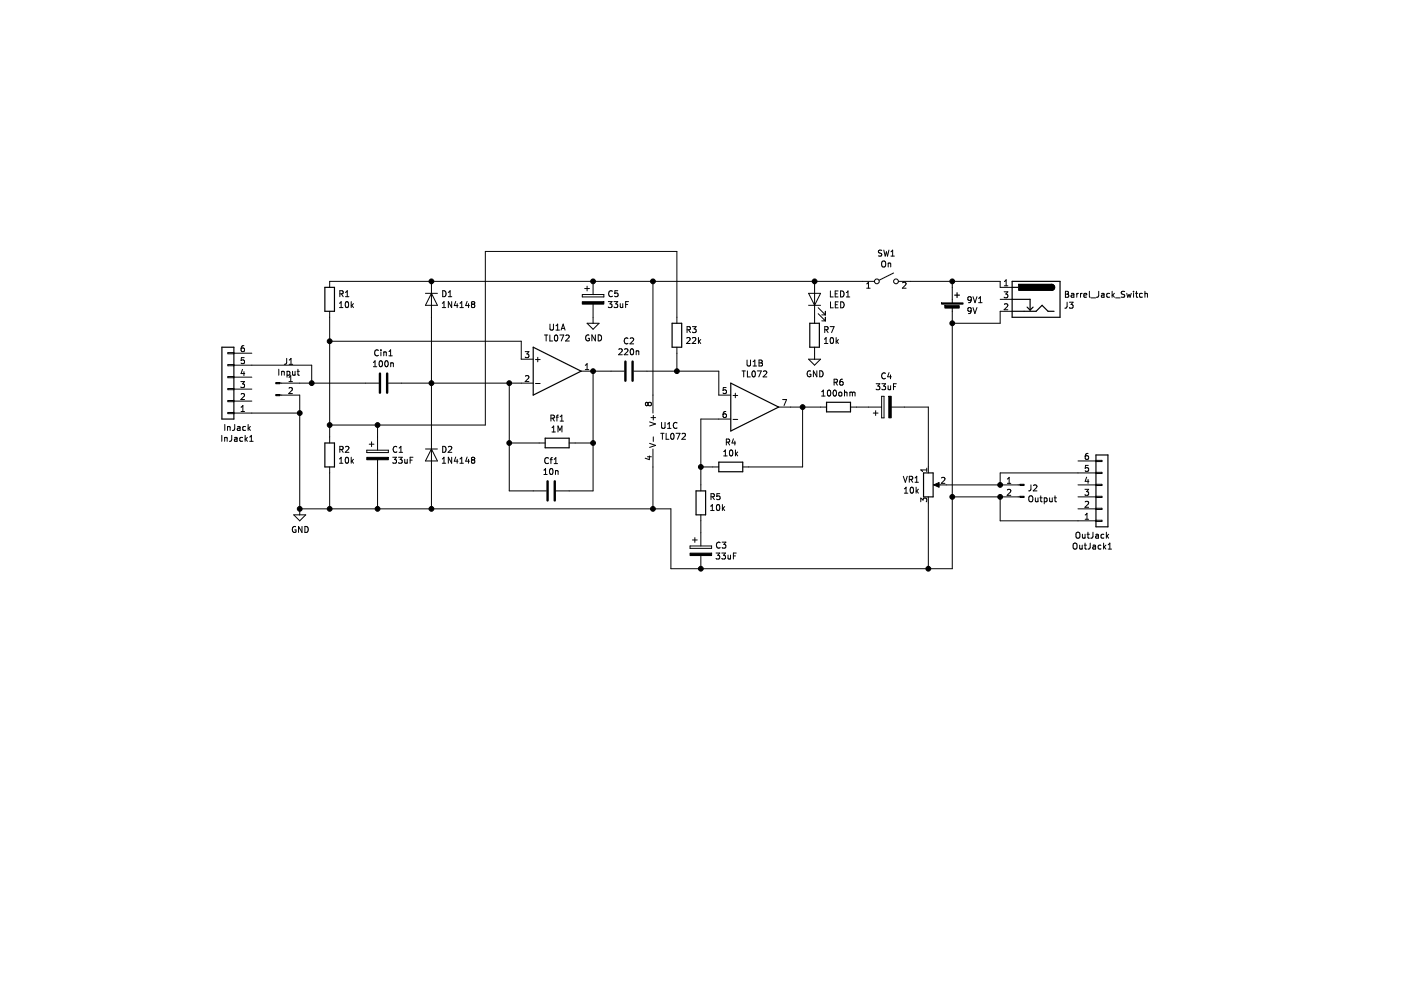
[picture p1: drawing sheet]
<svg xmlns="http://www.w3.org/2000/svg" width="297mm" height="210mm" viewBox="0 0 297 210" stroke-linecap="round" stroke-linejoin="round" font-family="sans-serif">
<path d="M.1 0h297v209.9h-297z" fill-rule="evenodd" fill="#fff" stroke="#fff" stroke-width=".21"/>
<g fill="none" stroke="#000" stroke-width=".21">
<path d="M91.5 59.7v48.2M125.7 59.7v2.7M138.4 59.7v27.9M172.7 59.7v8.8M185.4 59.7h-115.5v1.2M186.9 53.1l-.4-.1-.2 .2v.3l.5 .3 .1 .3-.2 .2-.5-.1M187 55.5l.2-.2 .4 .1a.78 .78 0 0 1-.1 1.2l-.5-.2zM187.4 53l.3 1.3 .2-.9 .3 .9 .3-1.3M188.3 55.8v.8M188.3 55.9l.5-.1 .1 .8M188.9 54.3h.7M188.9 53.4l.4-.4v1.3"/>
<path d="M189.5 57.9l-3.1 1.5M190.5 59.7h21.6v1.2h2.5M191.4 60l.4-.2 .3 .4-.8 .9h.8M201.9 59.7v4.5M212.9 59.7l.4-.4v1.3M48.3 74.8h1.3v.2h-1.3zM48.3 77.3h1.3v.3h-1.3zM48.3 79.8h1.3v.3h-1.3zM49.6 80h3.8M49.6 77.4h16.5v3.8M49.6 74.9h3.8M51.4 78.3l-.3 .9h.8"/>
<path d="M51.7 73.3h-.2a.79 .79 0 0 0-.1 1.3l.3-.1 .1-.5-.2-.2h-.2l-.3 .2M51.7 78.8v.8M51.8 75.8h-.6l-.1 .6 .5-.1 .2 .3v.3l-.2 .2-.5-.1M59.1 78.3v1.3M59.7 78.7v.9M59.7 78.8h.5l.1 .8M60.8 76v.9l-.2 .3h-.3M60.9 78.8l.3-.1 .3 .2-.2 .6h-.4M60.9 78.7v1.3M61.3 80l.3-.4v1.3M61.3 77.2h.8M61.3 76.3l.4-.3v1.2"/>
<path d="M62 78.7l.1 .8 .5-.1M62.6 78.7v.9M63 78.7h.5M63.2 78.3v1.1l.3 .2M69.9 66v27.9M69.9 72.3h40.6v3.9h2.6M72 65.2h.7M72 64.3l.3-.4v1.3M72.1 62.3l.6-.1v-.4l-.6-.2v1.3M72.4 62.3l.4 .6M73.2 62.9h.8M73.2 62l.4-.4v1.3"/>
<path d="M73.3 64.1l.2-.2a.69 .69 0 0 1 .4 .7 .69 .69 0 0 1-.4 .6l-.3-.5zM74.5 63.9v1.3M74.6 64.7l.3 .5M74.9 64.4l-.4 .5M79.2 77.8h.7M79.2 76.8l.3-.3v1.3M80.2 74.3a.56 .56 0 0 0-.7 .1 .56 .56 0 0 0 0 .7l.3 .3 .4-.1M80.5 76.6l.2-.1a.69 .69 0 0 1 .4 .6 .69 .69 0 0 1-.4 .7l-.3-.5zM80.8 74.2v.1M80.8 74.6v.8M81.4 74.6v.8M81.4 74.7h.5v.7"/>
<path d="M81.7 76.6l.2-.1a.67 .67 0 0 1 .4 .6 .67 .67 0 0 1-.4 .7l-.3-.5zM82.5 75.4h.7M82.5 74.5l.3-.3v1.2M82.8 76.9v.9M82.8 77h.5l.1 .8M90.2 62.2h2.5M91.5 62.2l1.2 2.5h-2.5zM93.8 65.2h.7M93.8 64.3l.3-.4v1.3M93.9 61.6a.64 .64 0 0 1 .7 .7 .64 .64 0 0 1-.7 .6zM95.1 62.9h.7M95.1 62l.3-.4v1.3"/>
<path d="M95.8 63.9v1.3l-.7-1.3v1.3M96.6 63.9l-.3 .9h.8M96.9 64.4v.8M97.5 65.2h.8M97.5 64.3l.4-.4v1.3M99 63.9l-.3 .9h.8M99.3 64.4v.8M100.2 64.5l-.2 .2v.3l.2 .2h.2l.3-.2-.1-.4-.2-.1M100.2 64.5l-.2-.2 .2-.4 .4 .2v.3l-.2 .1M100.2 64.5h.2M111.4 74.6h.7l-.4 .4 .4 .2v.4l-.2 .2-.5-.1M111.4 79.8l.5-.2 .2 .4-.7 .9h.7"/>
<path d="M113.5 76.2h1M114 75.8v.9M115.4 71h.7M115.8 71v1.3M116.6 71v1.3h.6M116.6 68.7v1.1l.3 .2 .3-.1 .1-.1v-1.1M117.7 71.2l.1-.2a.69 .69 0 0 1 .5 .7 .69 .69 0 0 1-.5 .6l-.3-.5zM117.9 70h.7M117.9 69.1l.3-.4v1.3M118.7 71h.8l-.5 1.3M119 70l.4-1.3 .4 1.3M119.1 69.6h.6"/>
<path d="M120 71.2l.4-.2 .3 .4-.8 .9h.8M123.2 78.7h9.1M123.5 62.4h4.5v.6h-4.5zM124 61.2h1M124.1 78.4h.7M124.1 77.5l.4-.4v1.3M124.5 60.7v1M124.5 68.5h2.5l-1.3 1.3zM124.9 71.1a.59 .59 0 0 0-.7 .6 .59 .59 0 0 0 .7 .5l.1-.5h-.3M125.7 78.7v25.4h-7.8M125.7 64.5v4M126.2 71v1.3l-.7-1.3v1.3"/>
<path d="M126.8 71a.64 .64 0 0 1 .8 .6 .64 .64 0 0 1-.8 .7zM129 63.9h.8l-.5 .5 .4 .2v.5l-.2 .1-.5-.1M129.8 61.8a.56 .56 0 0 0-.8 .5 .56 .56 0 0 0 .8 .5M130.2 63.9h.8l-.5 .5 .4 .2 .1 .4-.3 .2-.5-.1M131 61.6h-.6l-.1 .6 .5-.1 .2 .3v.3l-.2 .2-.5-.1M131.2 74.1l.5-.2 .2 .4-.7 .9h.7M131.5 64.4l.1 .8 .4-.1M132 64.4v.8M132.4 74.1l.5-.2 .2 .4-.8 .9h.8M132.6 64.6h.5M133.1 71.8a.56 .56 0 0 0-.8 .5 .56 .56 0 0 0 .8 .5M133.3 63.9h-.7v1.3"/>
<path d="M133.6 71.8l.5-.2 .2 .4-.7 .9h.7M133.8 74l.1-.1a.67 .67 0 0 1 .5 .7 .67 .67 0 0 1-.5 .6 .83 .83 0 0 1-.1-1.2zM134.4 78.7h18v5.1h2.5M134.9 74.4v.8M134.9 74.5l.5-.1v.8M143.5 68.5v-15.2h-40.6v36.8h-33M143.5 73.6v5.1M145.6 71.7l.5-.1 .2 .3-.8 .9h.8M145.7 69.9l.6-.1v-.4l-.6-.1v1.2M146 69.9l.4 .6M146.8 69.3h.8l-.4 .4 .3 .2 .1 .4-.3 .2-.5-.1M146.8 71.7l.5-.1 .2 .3-.8 .9h.8"/>
<path d="M148.1 71.6v1.2M148.2 72.3l.4 .5M148.6 72l-.5 .5M157.3 78.6h.7M157.7 78.6v1.3M158.4 76.3v1.1l.2 .2h.4l.1-.2v-1.1M158.5 78.6v1.3h.6M159.6 78.8l.1-.2a.69 .69 0 0 1 .5 .7 .69 .69 0 0 1-.5 .6l-.3-.5zM159.7 77.6h.7M159.7 76.7l.3-.4v1.3M160.6 78.6h.8l-.5 1.3M160.9 76.3h.5l.2 .3-.2 .3 .3 .3-.2 .4h-.6z"/>
<path d="M160.9 76.9h.5M161.8 78.8l.5-.2 .3 .4-.8 .9h.8M171.4 62.2h2.6l-1.3 2.5zM171.4 64.7h2.6M171.4 76.2h2.6l-1.3 1.2zM171.8 78.7a.59 .59 0 0 0-.7 .6 .59 .59 0 0 0 .7 .5l.1-.4h-.2M172.7 73.6v2.6M173.2 78.6v1.3l-.7-1.3v1.3M173.5 66.5l1.5 1.5M173.5 65.2l1.5 1.6M173.8 78.6a.64 .64 0 0 1 .7 .7 .64 .64 0 0 1-.7 .6zM174.2 68h.8"/>
<path d="M174.2 66.8h.8M174.8 72.8h.7M174.8 71.9l.3-.3v1.2M174.9 69.9l.6-.1v-.4l-.6-.1v1.2M175 66v.8M175 67.3v.7M175.2 69.9l.4 .6M176 69.3h.8l-.5 1.2M176.1 61.7v1.3h.6M176.1 64v1.3h.6M176.1 71.7l.2-.1a.69 .69 0 0 1 .4 .6 .69 .69 0 0 1-.4 .6l-.3-.5zM177.1 62.3h.4"/>
<path d="M177.1 64.6h.4M177.3 71.6v1.2M177.4 72.3l.4 .5M177.7 61.7h-.6v1.3h.6M177.7 64h-.6v1.3h.6M177.8 72l-.5 .5M178.2 61.7a.64 .64 0 0 1 .8 .6 .64 .64 0 0 1-.8 .7zM178.2 64a.64 .64 0 0 1 .8 .6 .64 .64 0 0 1-.8 .7zM179.4 63h.8M179.4 62l.4-.3v1.3M183.7 61.1h.8M183.7 60.2l.4-.4v1.3"/>
<path d="M187.7 79.2a.56 .56 0 0 0-.8 .5 .56 .56 0 0 0 .8 .5M188.5 79l-.3 .9h.8M188.8 79.5v.8M201.9 65.2v55.4h-59.7v-12.7h-78.7M205.9 65.8l-.2 .2h-.4v-.7l.4-.1 .2 .3v.7l-.2 .2-.4 .1M205.9 63.5l-.2 .2-.4-.1v-.6l.4-.1 .2 .3v.7l-.2 .2-.4 .1M206.3 62.9l.4 1.3 .4-1.3M206.3 65.2l.4 1.3 .4-1.3M207.5 64.2h.7M207.5 63.3l.4-.4v1.3M212.1 63.5h2.5M212.9 61.9h.8l-.5 .4 .4 .2 .1 .4-.3 .2-.5-.1"/>
<path d="M212.9 60.6h.8M212.9 64.5l.5-.1 .3 .4-.8 .9h.8M214.6 66h-2.5v2.5h-10.2M225.9 61.8h.4l.3 .2-.3 .4 .3 .2-.2 .4h-.5zM225.9 62.4h.4M226.2 64.1v.9l-.1 .3h-.3M226.7 64.1h.8l-.4 .5 .3 .1 .1 .4-.2 .2-.6-.1M227.2 62.2h.4l.1 .8M227.7 62.5l-.6 .2 .2 .3h.4M228.3 62.2v.8M228.7 62.2l-.4 .2M229.1 62.2v.8"/>
<path d="M229.4 62.2l-.3 .2M229.8 62.6l.6-.1v-.3h-.4l-.2 .2 .1 .6h.5M231 61.8v1.1l.1 .1M231.3 63.2h1M232.9 61.8v1.1l-.4 .1M233.6 62.2h.4l.1 .8M234.1 62.5l-.6 .2 .1 .3h.5M235.3 62.2h-.4l-.3 .2 .2 .6h.5M235.8 61.8v1.2M235.9 62.6l.4 .4M236.3 62.2l-.5 .5M236.5 63.2h1"/>
<path d="M238.5 61.8h-.5l-.3 .2 .1 .3 .6 .3v.3l-.7 .1M238.9 62.2l.2 .8 .3-.6 .2 .6 .3-.8M240.3 61.8v.1M240.3 62.2v.8M240.7 62.2h.5M240.9 61.8v1.1l.3 .1M242.2 62.2h-.4l-.2 .2 .1 .6h.5M242.7 62.3l.5-.1 .1 .8M242.7 61.8v1.2M47 92.3v1.3M47.6 92.7v.9M47.6 92.9l.5-.1 .1 .8"/>
<path d="M47.7 90v1.3M48.2 90.4v.9M48.2 90.6l.5-.1 .1 .8M48.3 82.4h1.3v.2h-1.3zM48.3 84.9h1.3v.3h-1.3zM48.3 87.5h1.3v.2h-1.3zM49.1 92.3v1.1l-.5 .2M49.6 87.6h13.9M49.6 85h3.8M49.6 82.5h3.8M49.7 92.8h.5l.1 .8M49.8 90l-.1 1.1-.4 .2"/>
<path d="M50.3 93l-.6 .3v.2h.6M50.4 90.5h.5v.8M50.9 90.7l-.6 .3 .2 .3 .4-.1M51.1 80.9h.7l-.4 .5 .4 .1v.4l-.2 .3-.5-.2M51.1 87.3h.7M51.1 86.3l.4-.3v1.3M51.1 83.6l.5-.2 .2 .4-.7 .9h.7M51.4 92.8l-.3-.1-.3 .3 .2 .5h.4M52 92.3v1.3M52 90.5l-.3-.1-.2 .3 .1 .5h.4M52.1 93.1l.4 .5M52.5 92.7l-.5 .5"/>
<path d="M52.6 90v1.3M52.7 90.8l.4 .5M52.9 93.6h.8M52.9 92.7l.4-.4v1.3M53.1 90.4l-.5 .5M59.3 83.8h4.2v25.4M59.3 81.2h21M61.3 82.3l.4-.1 .3 .3-.8 .9h.8M61.3 80.9h.7M69.9 99v8.9M72 97.3l.3-.4v1.3M72 98.2h.7"/>
<path d="M72.1 95.3l.6-.1v-.4l-.6-.2v1.3M72.4 95.3l.4 .6M73.2 94.8l.5-.2 .3 .4-.8 .9h.8M73.3 97.1l.2-.2a.69 .69 0 0 1 .4 .7 .69 .69 0 0 1-.4 .6l-.3-.5zM74.5 96.9v1.3M74.6 97.7l.3 .5M74.9 97.4l-.4 .5M77.8 95.5h4.5v.5h-4.5zM78.3 94.2h1M78.8 93.7v1M80 90.1v5.4M80 97.5v10.4"/>
<path d="M82.3 81.2h30.8M83.3 96.9h.8l-.5 .5 .4 .2v.5l-.2 .1-.5-.1M84.1 94.8a.56 .56 0 0 0-.8 .5 .56 .56 0 0 0 .8 .5M84.5 96.9h.8l-.5 .5 .4 .2 .1 .4-.3 .2-.5-.1M84.6 95.9h.8M84.6 95l.4-.4v1.3M85.8 97.4l.1 .8 .4-.1M86.3 97.4v.8M87 97.6h.4M87.6 96.9h-.6v1.3M90.2 95.2h2.5M91.5 95.2l1.2 2.5h-2.5z"/>
<path d="M93.8 98.2h.7M93.8 97.3l.3-.4v1.3M93.9 94.6a.64 .64 0 0 1 .7 .7 .64 .64 0 0 1-.7 .6zM95.1 94.8l.4-.2 .3 .4-.8 .9h.8M95.8 96.9v1.3l-.7-1.3v1.3M96.6 96.9l-.3 .9h.8M96.9 97.4v.8M97.5 98.2h.8M97.5 97.3l.4-.4v1.3M99 96.9l-.3 .9h.8M99.3 97.4v.8M100.2 97.5l-.2 .2v.3l.2 .2h.2l.3-.2-.1-.4-.2-.1"/>
<path d="M100.2 97.5l-.2-.2 .2-.4 .4 .2v.3l-.2 .1M100.2 97.5h.2M108 93.9h7.6M108 81.2v22.9h7.8M113.5 81.3h1M115.3 99.7l.4-.4v1.3M116.3 97.2a.58 .58 0 0 0-.8 .5 .58 .58 0 0 0 .7 .5h.1M116.6 97.5h.5M116.6 99.5l.2-.2a.67 .67 0 0 1 .5 .7 .67 .67 0 0 1-.5 .6l-.3-.5zM116.8 88.7l.7-.1v-.5l-.7-.1v1.3M117 91.6h.7M117 90.7l.4-.4v1.3"/>
<path d="M117.1 88.7l.4 .6M117.1 97l-.3 .2v1.1M117.5 98.3h.7M117.5 97.4l.3-.4v1.3M117.8 99.9l.5-.1v.8M117.8 99.8v.8M117.9 88.4h.5M118.3 91.6v-1.3l.4 .9 .4-.9v1.3M118.4 88l-.3 .2v1.1M118.8 89.3h.7M118.8 88.4l.3-.4v1.3M120.7 93.9h5"/>
<path d="M137.3 96.8h.8M137.4 85.5l-.3-.2-.3 .2v.3l.3 .2 .3-.2M137.4 85.5l.2-.2h.3l.2 .2v.4l-.2 .1h-.3l-.2-.2M137.4 85.5v.3M137.7 96.7v.8l-.9-.3M137.7 94l1.3 .4-1.3 .5M137.7 89.5l1.3 .4-1.3 .4M138 88.5h1M138.4 95.2v12.7M138.5 88.1v1M138.5 92.6v1M140.1 91.9h.7"/>
<path d="M140.3 89.6v1l.2 .2h.4l.1-.2v-1M140.4 91.9v1.2M141.2 91.9v1.2h.6M141.5 90.8h.8M141.5 89.9l.4-.3v1.2M142.3 92l.2-.1a.69 .69 0 0 1 .4 .6 .69 .69 0 0 1-.4 .6l-.3-.4zM143.3 91.9h.9l-.6 1.2M143.5 89.7a.56 .56 0 0 0-.8 .5 .56 .56 0 0 0 .8 .5M144.6 92l.5-.1 .2 .3-.7 .9h.7M148.6 99h3.8M153.4 95.8l.4-.4v1.3M153.4 96.7h.8"/>
<path d="M153.9 87.3h-.2a.79 .79 0 0 0-.2 1.2h.4l.1-.5-.2-.3h-.3l-.2 .3M153.9 82.2h-.5l-.1 .6 .5-.1 .2 .2v.3l-.2 .2-.5-.1M154 93.7l.7-.1v-.4l-.7-.1v1.3M154.3 93.7l.4 .7M154.8 95.5l.2-.1a.69 .69 0 0 1 .4 .6 .69 .69 0 0 1-.4 .7l-.3-.5zM154.9 88.8h-6.3v15.3M155.4 83.8h1M155.4 88.9h1M155.5 93l-.3 .9h.8M155.8 93.5v.9M155.9 83.4v.9M155.9 95.4v1.3"/>
<path d="M156.1 96.2l.3 .5M156.4 95.8l-.5 .5M165.1 86.3h10.1M165.9 84.7h.9l-.6 1.3M170.2 86.3v12.7h-12.7M174.2 84h.7M174.2 83.1l.4-.4v1.3M175.5 82.8l.2-.1a.69 .69 0 0 1 .5 .6 .69 .69 0 0 1-.5 .7l-.3-.5zM176.8 82.8l.1-.1a.67 .67 0 0 1 .5 .6 .67 .67 0 0 1-.5 .7 .83 .83 0 0 1-.1-1.2zM176.8 81.1l.7-.1v-.5l-.7-.1v1.3M177.1 81.1l.5 .6M177.9 83.3l.2-.2 .3 .2v.6l-.5-.1z"/>
<path d="M178.6 80.4h-.2a.79 .79 0 0 0-.1 1.3l.3-.1 .2-.5-.3-.2h-.2l-.3 .2M179.1 83.3l.4-.1 .1 .8M179.1 82.7v1.3M180.2 83.3l.4-.2 .1 .2M180.2 83.1v.9M180.3 86.3h6.6M180.7 83.3l.2-.2 .3 .1 .1 .8M180.7 83.3v.7M185.1 87.6h1.1M185.7 87.1v1M185.8 81.4h.7l-.4 .4 .4 .2v.5l-.2 .1-.5-.1M186.9 84h.5v4.6h-.5z"/>
<path d="M187 81.4h.8l-.5 .4 .4 .2 .1 .4-.3 .2-.5-.1M188.3 81.8v.8l.5-.1M188.8 81.8v.8M189 86.3h7.8v14M189.4 82h.5M190 81.4h-.6v1.2M196.5 99.3v.7M196.5 99.6h-1.3l.4 .4M228.6 97.7h3.8M230.7 96.1h-.2a.79 .79 0 0 0-.2 1.3h.4l.1-.5-.2-.3h-.3l-.2 .3M230.7 98.7h-.5l-.1 .6 .5-.1 .2 .2v.3l-.2 .2-.5-.1M232.4 97.6h1.2v.3h-1.2z"/>
<path d="M62.3 109.2h2.5l-1.3 1.2zM62.7 111.7a.59 .59 0 0 0-.7 .6 .59 .59 0 0 0 .7 .5l.1-.4h-.3M64 111.6v1.3l-.7-1.3v1.3M64.6 111.6a.64 .64 0 0 1 .8 .7 .64 .64 0 0 1-.8 .6zM115.3 100.6h.7M146.3 115.8h4.6v.5h-4.6zM146.8 114.5h1M147.3 114v1M148.6 109.2v6.6M148.6 117.8v2.8M150.7 108.2h.7M150.7 107.3l.3-.3v1.2"/>
<path d="M150.7 105.3l.7-.1v-.4l-.7-.1v1.2M151.1 105.3l.4 .6M151.8 117.3h.8l-.4 .4 .4 .2v.5l-.3 .1-.5-.1M152 107.1l.2-.1a.69 .69 0 0 1 .4 .6 .69 .69 0 0 1-.4 .6l-.3-.4zM152.6 104.7h-.6l-.1 .6 .5-.2 .3 .3v.3l-.3 .2-.5-.1M152.7 115.1a.56 .56 0 0 0-.8 .5 .56 .56 0 0 0 .8 .5M153 117.3h.8l-.4 .4 .3 .2 .1 .4-.2 .2-.6-.1M153.1 114.9h.8l-.4 .5 .3 .2 .1 .4-.3 .2-.5-.1M153.2 107v1.2M153.3 107.8l.3 .4M153.6 107.4l-.4 .5M154.4 117.7v.8l.5-.1"/>
<path d="M154.9 117.7v.8M155.5 117.9h.4M156.1 117.3h-.6v1.2M191.5 101l.4 1.3 .5-1.3M191.7 104.6h.8M191.7 103.6l.4-.3v1.3M192.8 101.6h.6l.1-.2-.1-.3-.6-.1v1.3M193.1 101.6l.4 .7M193.1 103.4l.2-.1a.69 .69 0 0 1 .4 .6 .69 .69 0 0 1-.4 .7l-.3-.5zM194 102.3h.7M194 101.3l.4-.3v1.3M194.2 103.3v1.3"/>
<path d="M194.4 104.1l.3 .5M194.7 103.7l-.5 .5M195.2 106.4v-.8l.5 .4 .1-.3 .5-.1 .2 .3-.1 .5M196.8 105.4v15.2M198.3 102.8h18M199.6 101.3l.5-.1 .3 .4-.8 .9h.8M201.9 105.4h14.4M212.1 105.4v5h20.3M213.6 103.9l.5-.1 .2 .3-.8 .9h.8M213.6 102.5h.7M213.6 101.6l.4-.4v1.3M218.2 105.3l.2-.2a.45 .45 0 0 1 .6 .5l-.2 .7h-.5a.92 .92 0 0 1-.1-1z"/>
<path d="M218.6 102.8v.9l-.2 .3-.3 .1M219.1 102.9l.5-.1 .2 .4-.7 .9h.7M219.5 105.6l.1 .7h.5M220.1 105.6v.8M220.5 105.6h.5M220.7 105.1v1.1l.3 .2M221.4 105.6h.4l.2 .2-.1 .5h-.5M221.4 105.6v1.2M222.5 105.6l.1 .7h.5M223.1 105.6v.8M223.5 105.6h.5M223.7 105.1v1.1l.3 .2"/>
<path d="M227.6 115.3l.2-.2a.44 .44 0 0 1 .6 .5l-.1 .6-.5 .2-.2-.2zM228.2 113l.2-.2a.44 .44 0 0 1 .6 .5l-.1 .6-.5 .2-.2-.2zM228.6 107.9h3.8M228.6 105.4h3.8M228.6 102.8h3.8M228.9 115.6l.1 .8 .4-.1M229.4 115.6v.8M229.5 113.3l.1 .8 .5-.1M229.9 115.6h.5M230 103.8h.8l-.4 .4 .3 .2 .1 .4-.2 .2-.6-.1M230.1 115.1v1.1l.3 .2M230.1 113.3v.8"/>
<path d="M230.1 110.1h.7M230.1 109.2l.4-.4v1.3M230.1 106.4l.5-.1 .2 .3-.8 1h.8M230.4 101.2l-.3 .9h.8M230.5 113.3h.5M230.7 112.8v1.1l.3 .2M230.7 101.6v.9M231.1 115.1v1l-.1 .3h-.3M231.7 115.6h.5l.1 .8M231.7 112.8v1.1l-.5 .2M232.3 115.9l-.6 .2v.3h.6M232.3 113.3h.5l.1 .8"/>
<path d="M232.4 100.1h1.2v.3h-1.2zM232.4 102.7h1.2v.2h-1.2zM232.4 105.2h1.2v.3h-1.2zM232.4 107.8h1.2v.2h-1.2zM232.4 110.3h1.2v.3h-1.2zM232.4 100.3h-20.3v2.5M232.9 113.6l-.6 .2v.3h.6M233.4 115.6h-.3l-.3 .2 .1 .6h.5M234 115.1v1.3M234 113.3h-.3l-.3 .2 .2 .6h.4M234.1 115.9l.4 .5M234.5 115.6l-.5 .5"/>
<path d="M234.6 112.8v1.3M234.7 113.6l.4 .5M235 116.4h.7M235 115.5l.3-.4v1.3M235.1 113.3l-.5 .5"/>
<circle cx="185.9" cy="59.7" r=".51"/>
<circle cx="190" cy="59.7" r=".51"/>
</g>
<g fill="none" stroke="#000" stroke-width=".25">
<path d="M214.6 59.7h10.1v7.6h-10.1zM47 73.6h2.6v15.2h-2.6zM68.9 60.9h2v5.1h-2zM113.1 73.6l10.1 5.1-10.1 5.1zM142.5 68.5h2v5.1h-2zM171.7 68.5h2v5.1h-2zM202.4 62.6h1M202.9 62.1v1M214.6 60.9h1.3M214.6 66h5.1l1.2-1.3 1.3 1.3h1.3M214.6 63.5h3.8v2.2M217.8 65.1l.6 .6"/>
<path d="M219 65.1l-.6 .6M223 60.3a.63 .63 0 0 1 .6 .6 .63 .63 0 0 1-.6 .7M68.9 93.9h2v5.1h-2zM115.6 92.9h5.1v2h-5.1zM152.4 98h5.1v2h-5.1zM154.9 81.2l10.2 5.1-10.2 5.1zM175.2 85.3h5.1v2h-5.1zM232.4 96.5h2.5v15.2h-2.5zM147.6 104.1h2v5.1h-2zM195.8 100.3h2v5.1h-2z"/>
</g>
<g fill="#000" stroke="#000" stroke-width=".21">
<path d="M198 102.8l1.1-.5v1z"/>
<path d="M123.5 64h4.5v.5h-4.5z" fill-rule="evenodd"/>
<path d="M199.6 64.2h4.6v.3h-4.6z" fill-rule="evenodd"/>
<path d="M200.3 64.8h3.1v.5h-3.1z" fill-rule="evenodd"/>
<path d="M223 60.3a.63 .63 0 0 1 .6 .6 .63 .63 0 0 1-.6 .7z" fill-rule="evenodd"/>
<path d="M58.5 83.6h.8v.3h-.8z" fill-rule="evenodd"/>
<path d="M58.5 81.1h.8v.3h-.8z" fill-rule="evenodd"/>
<path d="M77.8 97h4.5v.5h-4.5z" fill-rule="evenodd"/>
<path d="M188.4 84h.6v4.6h-.6z" fill-rule="evenodd"/>
<path d="M146.3 117.3h4.6v.5h-4.6z" fill-rule="evenodd"/>
<path d="M216.3 105.2h.8v.3h-.8z" fill-rule="evenodd"/>
<path d="M216.3 102.7h.8v.2h-.8z" fill-rule="evenodd"/>
<circle cx="91.5" cy="59.7" r=".51"/>
<circle cx="125.7" cy="59.7" r=".51"/>
<circle cx="138.4" cy="59.7" r=".51"/>
<circle cx="172.7" cy="59.7" r=".51"/>
<circle cx="201.9" cy="59.7" r=".51"/>
<circle cx="69.9" cy="72.3" r=".51"/>
<circle cx="125.7" cy="78.7" r=".51"/>
<circle cx="143.5" cy="78.7" r=".51"/>
<circle cx="201.9" cy="68.5" r=".51"/>
<circle cx="63.5" cy="87.6" r=".51"/>
<circle cx="66.1" cy="81.2" r=".51"/>
<circle cx="69.9" cy="90.1" r=".51"/>
<circle cx="80" cy="90.1" r=".51"/>
<circle cx="91.5" cy="81.2" r=".51"/>
<circle cx="108" cy="93.9" r=".51"/>
<circle cx="108" cy="81.2" r=".51"/>
<circle cx="125.7" cy="93.9" r=".51"/>
<circle cx="148.6" cy="99" r=".51"/>
<circle cx="170.2" cy="86.3" r=".51"/>
<circle cx="63.5" cy="107.9" r=".51"/>
<circle cx="69.9" cy="107.9" r=".51"/>
<circle cx="80" cy="107.9" r=".51"/>
<circle cx="91.5" cy="107.9" r=".51"/>
<circle cx="138.4" cy="107.9" r=".51"/>
<circle cx="201.9" cy="105.4" r=".51"/>
<circle cx="212.1" cy="102.8" r=".51"/>
<circle cx="212.1" cy="105.4" r=".51"/>
<circle cx="148.6" cy="120.6" r=".51"/>
<circle cx="196.8" cy="120.6" r=".51"/>
</g>
<path d="M216 60.3h7v1.3h-7z" fill-rule="evenodd" fill="#000" stroke="#000" stroke-width=".25"/>
<path d="M80.6 79.2v4.1M82.1 79.2v4.1M132.6 76.7v4M134.1 76.7v4M116.1 102.1v4M117.6 102.1v4" fill="none" stroke="#000" stroke-width=".51"/>
</svg>
